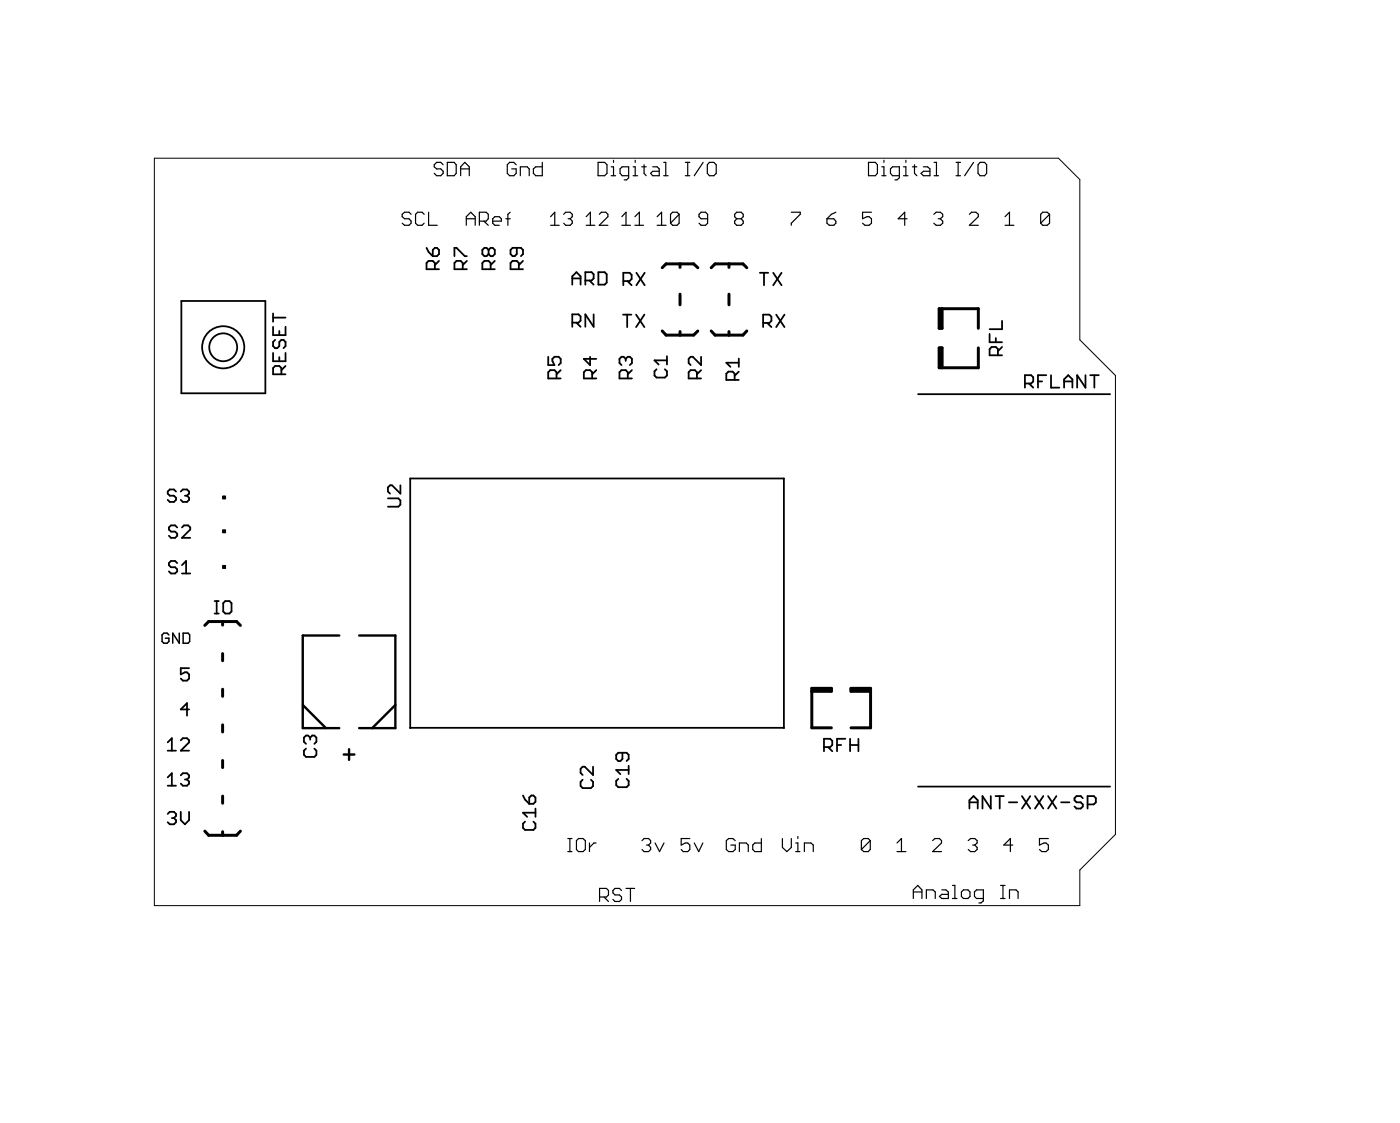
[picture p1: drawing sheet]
<svg xmlns="http://www.w3.org/2000/svg" width="100mm" height="80mm" viewBox="0 0 100 80" stroke-linecap="round" stroke-linejoin="round" font-family="sans-serif">
<g fill="none" stroke="#000" stroke-width=".13">
<path d="M30.4 17.7l.5 .6M30.9 17.8l.1-.1h.2l.1 .1v.3l-.1 .2h-.3zM31 19.2v-.4l-.1-.2h-.3l-.2 .2v.4h.9M31.3 18.6l-.3 .3M32.4 18.3v-.6h.2l.5 .6h.2M33 19.2v-.4l-.1-.2h-.3l-.2 .2v.4h.9M33.3 18.6l-.3 .3M34.8 17.8l-.1-.1h-.2l-.1 .1v.3l.1 .2h.2l.1-.2M34.8 17.8l.2-.1h.1l.2 .1v.3l-.2 .2h-.1l-.2-.2M34.8 17.8v.3M35 19.2v-.4l-.2-.2h-.3l-.1 .2v.4h.9M35.3 18.6l-.3 .3"/>
<path d="M36.9 17.7v.4l-.2 .2h-.1l-.2-.2v-.3l.2-.1h.5l.2 .1v.3l-.2 .2M37 19.2v-.4l-.1-.2h-.3l-.2 .2v.4h.9M37.3 18.6l-.3 .3M40.8 19.9h.6M42.7 19.4h.4l.2 .2v.6l-.2 .1h-.4zM45.4 19.5l.6 .8M46 19.5l-.6 .8M54.2 19.5h.6M54.5 19.5v.8M55.1 19.5l.6 .8M55.7 19.5l-.6 .8M12.6 35.1l-.2-.2h-.3l-.1 .2v.1l.1 .1h.3l.2 .2v.1l-.2 .2h-.3l-.1-.2"/>
<path d="M12.6 37.6l-.1-.1h-.3l-.2 .1v.2l.2 .1h.3l.1 .2v.1l-.1 .2h-.3l-.2-.2M12.9 35.1l.1-.2h.3l.2 .2v.1l-.2 .1M12.9 21.5h6v6.5h-6zM13 37.6l.1-.1h.3l.2 .1v.2l-.6 .6h.6M13.2 35.3h.1M13.3 35.3l.2 .2v.1l-.2 .2h-.3l-.1-.2M19.5 22.4v.5M19.5 23.3v.6h.9v-.6M19.5 25.2v.6h.9v-.6M19.5 22.6h.9M19.6 24.2l-.1 .2v.3l.1 .1h.2l.1-.1v-.3l.2-.2h.1l.2 .2v.3l-.2 .1M19.9 23.6v.3"/>
<path d="M19.9 25.5v.3M20.1 26.7v-.5l-.2-.1h-.3l-.1 .1v.5h.9M20.4 26.1l-.3 .3M27.7 35.5h.7l.2 .2v.3l-.2 .1h-.7M28.6 34.6v.6l-.6-.6h-.2l-.1 .2v.3l.1 .1M39.1 25.4v.6h.4l-.1-.3v-.1l.1-.2h.3l.2 .2v.3l-.2 .1M39.7 27v-.5l-.2-.1h-.3l-.1 .1v.5h.9M40 26.4l-.3 .3M40.8 20.3v-.6l.3-.3 .3 .3v.6M40.8 23h.5l.1-.1v-.3l-.1-.2h-.5v.9M41.1 23l.3 .3M41.7 20h.5l.1-.1v-.3l-.1-.2h-.5v.9"/>
<path d="M42 20l.3 .3M42.1 25.4v.6l-.5-.4h.9M42.2 27v-.5l-.1-.1h-.3l-.2 .1v.5h.9M42.3 22.4v.9l-.6-.9v.9M42.5 26.4l-.3 .3M44.4 22.4h.6M44.4 20h.5l.1-.1v-.3l-.1-.1h-.5v.8M44.6 25.6l-.1-.2h-.2l-.1 .2v.3l.1 .1M44.6 25.6l.2-.2h.1l.2 .2v.3l-.2 .1M44.6 25.6v.1M44.7 22.4v.9M44.7 20l.3 .3"/>
<path d="M44.8 27v-.5l-.2-.1h-.3l-.1 .1v.5h.9M45.1 26.4l-.3 .3M45.4 22.4l.6 .9M46 22.4l-.6 .9M46.8 26.3l-.1 .2v.3l.1 .1h.6l.2-.1v-.3l-.2-.2M47.6 25.4v.6M47.6 25.7h-.9l.3 .3M49.7 27v-.5l-.1-.1h-.3l-.2 .1v.5h.9M50 25.4v.6l-.6-.6h-.1l-.2 .2v.3l.2 .1M50 26.4l-.3 .3M52.4 27.1v-.5l-.2-.1h-.3l-.1 .1v.5h.9M52.7 26.5l-.3 .3"/>
<path d="M52.7 25.9h-.9l.3 .3M52.7 25.6v.6M54.4 23h.5l.1-.1v-.3l-.1-.2h-.5v.9M54.7 23l.3 .3M55.4 22.4l.5 .9M55.9 22.4l-.5 .9M65.5 28.1h13.7M70.6 23.8v.6h.9M71 24.1v.3M71.2 25.3v-.4l-.2-.2h-.3l-.1 .2v.4h.9M71.5 24.7l-.3 .3M71.5 22.9v.6h-.9"/>
<path d="M73.1 27.3h.4l.2-.1v-.3l-.2-.1h-.4v.8M73.4 27.3l.3 .3M74 27.2h.3M74.6 26.8h-.6v.8M75 26.8v.8h.5M75.9 27.2h.6M75.9 27.6v-.5l.3-.3 .3 .3v.5M77.4 26.8v.8l-.6-.8v.8M77.7 26.8h.7M78 26.8v.8M12 58l.1-.1h.3l.2 .1v.2l-.2 .1M12 52.9l.3-.3v.9"/>
<path d="M12 55.4l.3-.3v.9M12 53.5h.6M12 56h.6M12.3 58.3h.1M12.4 58.3l.2 .2v.1l-.2 .2h-.3l-.1-.2M12.6 40.2l-.1-.2h-.3l-.2 .2v.1l.2 .1h.3l.1 .2v.1l-.1 .2h-.3l-.2-.2M12.9 57.9v.6l.3 .3 .3-.3v-.6M12.9 52.8l.1-.2h.3l.2 .2v.1l-.6 .6h.6M12.9 55.3l.1-.2h.3l.2 .2v.1l-.2 .2M13 40.9h.6M13 40.3l.3-.3v.9M13.2 55.6h.1"/>
<path d="M13.3 55.6l.2 .1v.2l-.2 .1h-.3l-.1-.1M13.5 47.6h-.6v.5l.4-.2 .2 .2v.3l-.2 .1h-.3l-.1-.1M13.5 50.6h-.6l.4-.5v.9M15.3 43.8h.3M15.3 42.9h.3M15.5 42.9v.9M15.9 43l.2-.1h.3l.1 .1v.6l-.1 .2h-.3l-.2-.2zM21.8 53.4l-.1 .1v.3l.1 .2h.6l.2-.2v-.3l-.2-.1M22.1 52.6l.2-.1h.1l.2 .1v.3l-.2 .1M22.1 52.6l-.1-.1h-.2l-.1 .1v.3l.1 .1M22.1 52.6v.1M29.3 51.9v-17.8h26.6v17.8"/>
<path d="M29.3 51.9h26.6M37.3 56.7l.4 .6M37.4 58.6l-.1 .1v.3l.1 .2h.6l.2-.2v-.3l-.2-.1M37.7 56.9l.2-.2h.1l.2 .2v.3l-.2 .1h-.3zM38.2 57.7v.6M38.2 58h-.9l.3 .3M41.6 55.6l-.2 .2v.2l.2 .2h.5l.2-.2v-.2l-.2-.2M42.3 54.7v.6l-.6-.6h-.1l-.2 .1v.3l.2 .2M44.1 55.5l-.2 .2v.3l.2 .1h.6l.1-.1v-.3l-.1-.2M44.4 53.7v.4l-.2 .2h-.1l-.2-.2v-.3l.2-.1h.6l.1 .1v.3l-.1 .2M44.8 54.6v.6M44.8 54.9h-.9l.3 .3"/>
<path d="M58.8 53.3h.4l.2-.2v-.3l-.2-.1h-.4v.9M59.1 53.3l.3 .3M59.7 53.1h.3M60.3 52.7h-.6v.9M60.6 53.1h.6M60.6 52.7v.9M61.2 52.7v.9M65.5 56.1h13.7M69.1 57.7v-.6l.3-.3 .3 .3v.6M69.1 57.2h.6M70.7 56.8v.9l-.6-.9v.9M71 56.8h.6"/>
<path d="M71.3 56.8v.9M71.9 57.2h.6M72.9 56.8l.6 .9M73.5 56.8l-.6 .9M73.8 56.8l.6 .9M74.4 56.8l-.6 .9M74.7 56.8l.6 .9M75.3 56.8l-.6 .9M75.7 57.2h.6M77.2 56.9l-.1-.1h-.3l-.2 .1v.2l.2 .1h.3l.1 .2v.1l-.1 .2h-.3l-.2-.2M77.6 57.4h.4l.1-.2v-.3l-.1-.1h-.4v.9"/>
<circle cx="15.9" cy="24.8" r="1.5"/>
<circle cx="15.9" cy="24.8" r=".99"/>
</g>
<path d="M12 45.3l-.1-.2h-.2l-.1 .2v.4l.1 .2h.2l.1-.2v-.2h-.2M12.8 45.1v.8l-.5-.8v.8M13.1 45.1h.3l.1 .2v.4l-.1 .2h-.3z" fill="none" stroke="#000" stroke-width=".11"/>
<g fill="none" stroke="#000" stroke-width=".08">
<path d="M29.3 15.3l-.1-.2h-.3l-.2 .2v.2l.2 .1h.3l.1 .2v.1l-.1 .2h-.3l-.2-.2M30.2 15.3l-.1-.2h-.3l-.2 .2v.6l.2 .2h.3l.1-.2M30.6 15.1v1h.6M31.6 11.7l-.2-.1h-.3l-.1 .1v.2l.1 .1h.3l.2 .2v.2l-.2 .1h-.3l-.1-.1M31.9 11.6h.5l.1 .1v.7l-.1 .1h-.5zM32.9 12h.6M32.9 12.5v-.6l.2-.3 .4 .3v.6M33.3 16.1v-.6l.3-.4 .3 .4v.6M33.3 15.6h.6M34.2 15.8h.5l.1-.2v-.3l-.1-.2h-.5v1M34.5 15.8l.3 .3M35.1 15.8h.7v-.2l-.2-.1h-.3l-.2 .1v.3l.2 .2h.3"/>
<path d="M36.1 15.6h.3M36.4 15.1l-.2 .2v.8M36.8 11.7l-.2-.1h-.3l-.1 .1v.7l.1 .1h.3l.2-.1v-.4h-.3M37.1 12.5v-.6h.5l.1 .1v.5M38.7 11.6v.9h-.5l-.2-.1v-.4l.2-.1h.5M39.3 16.1h.6M39.3 15.5l.3-.4v1M40.2 15.3l.1-.2h.4l.1 .2v.2l-.1 .1M40.5 15.6h.2M40.7 15.6l.1 .2v.1l-.1 .2h-.4l-.1-.2M41.8 16.1h.6M41.8 15.5l.3-.4v1"/>
<path d="M42.7 11.6h.4l.2 .1v.7l-.2 .1h-.4zM42.7 15.3l.2-.2h.3l.1 .2v.2l-.6 .6h.6M43.6 12.5h.3M43.6 11.9h.2v.6M43.8 11.4v.2M44.3 16.1h.7M44.3 15.5l.3-.4v1M44.8 12.5h-.4l-.2-.1v-.4l.2-.1h.4v.8l-.1 .1h-.2M45.1 12.5h.4M45.1 11.9h.2v.6M45.3 16.1h.6M45.3 15.5l.3-.4v1"/>
<path d="M45.3 11.4v.2M45.8 11.9h.3M45.9 11.7v.7l.2 .1M46.5 11.9h.4l.1 .1v.5h-.5l-.1-.1 .1-.2h.5M46.9 16.1h.6M46.9 15.5l.3-.4v1M47.3 11.6h.2v.9M47.3 12.5h.3M48.4 15.3l-.1-.2h-.3l-.2 .2v.6M48.4 15.3v.6l-.1 .2h-.3l-.2-.2M48.4 15.3l-.6 .6M48.9 11.6h.3"/>
<path d="M48.9 12.5h.3M49 11.6v.9M50.1 11.6l-.6 .9M50.5 15.6h-.5l-.2-.1v-.2l.2-.2h.3l.2 .2v.6l-.2 .2h-.3l-.2-.2M50.6 11.6h.3l.2 .1v.7l-.2 .1h-.3l-.2-.1v-.7zM52.5 15.6h.4M52.5 15.6l-.1-.1v-.2l.1-.2h.4l.1 .2v.2l-.1 .1M52.5 15.6l-.1 .2v.1l.1 .2h.4l.1-.2v-.1l-.1-.2M56.4 15.1h.7v.2l-.7 .6v.2M59 15.6h.5l.1 .2v.1l-.1 .2h-.4l-.1-.2zM59.6 15.1l-.3 .2-.3 .3M61.9 11.6h.5l.2 .1v.7l-.2 .1h-.5z"/>
<path d="M62.1 15.1h-.6v.5l.3-.1h.2l.1 .1v.3l-.1 .2h-.3l-.2-.2M62.9 12.5h.3M62.9 11.9h.1v.6M63 11.4v.2M64.1 12.5h-.5l-.1-.1v-.4l.1-.1h.5v.8l-.1 .1h-.2M64.4 12.5h.3M64.4 11.9h.2v.6M64.6 11.4v.2M64.7 15.6h-.6l.4-.5v1M65.1 11.9h.3M65.2 11.7v.7l.2 .1M65.8 11.9h.3l.2 .1v.5h-.5l-.1-.1 .1-.2h.5"/>
<path d="M66.6 15.3l.2-.2h.3l.1 .2v.2l-.1 .1M66.6 11.6h.2v.9M66.6 12.5h.3M66.9 15.6h.2M67.1 15.6l.1 .2v.1l-.1 .2h-.3l-.2-.2M68.2 11.6h.3M68.2 12.5h.3M68.3 11.6v.9M69.1 15.3l.2-.2h.3l.2 .2v.2l-.7 .6h.7M69.4 11.6l-.6 .9M69.9 11.6h.3l.2 .1v.7l-.2 .1h-.3l-.2-.1v-.7zM71.7 15.5l.3-.4v1"/>
<path d="M71.7 16.1h.6M74.8 15.3l-.1-.2h-.3l-.2 .2v.6M74.8 15.3v.6l-.1 .2h-.3l-.2-.2M74.8 15.3l-.6 .6M40.5 59.8h.3M40.6 59.8v.9M41.3 59.8h.3l.1 .1v.7l-.1 .1h-.3l-.2-.1v-.7zM45.8 59.9l.1-.1h.3l.2 .1v.2l-.2 .2M49.2 59.8h-.6v.5l.3-.2h.1l.2 .2v.3l-.2 .1h-.3l-.1-.1M52.4 59.9l-.1-.1h-.3l-.2 .1v.7l.2 .1h.3l.1-.1v-.3h-.3M54.3 59.8v.9h-.5l-.1-.1v-.3l.1-.2h.5M55.8 59.8v.6l.3 .3 .3-.3v-.6"/>
<path d="M56.9 59.6v.2M62.1 59.9l-.2-.1h-.3l-.2 .1v.7M62.1 59.9v.7l-.2 .1h-.3l-.2-.1M62.1 59.9l-.7 .7M66.5 59.9l.2-.1h.3l.1 .1v.2l-.6 .6h.6M69 59.9l.2-.1h.3l.2 .1v.2l-.2 .2M74.8 59.8h-.7v.5l.3-.2h.2l.2 .2v.3l-.2 .1h-.3l-.2-.1M40.5 60.7h.3M42 60.1v.6M42.5 60.1h-.1l-.4 .3M42.8 64h.4l.2-.2v-.3l-.2-.1h-.4v.9M43.1 64l.3 .3"/>
<path d="M44.3 63.5l-.1-.1h-.3l-.2 .1v.2l.2 .1h.3l.1 .2v.1l-.1 .2h-.3l-.2-.2M44.6 63.4h.7M45 63.4v.9M46.1 60.3h.1M46.2 60.3l.2 .1v.2l-.2 .1h-.3l-.1-.1M46.7 60.1l.3 .6 .3-.6M49.5 60.1l.3 .6 .3-.6M52.7 60.7v-.6h.5l.2 .2v.4M56.7 60.7h.3M56.7 60.1h.2v.6M57.4 60.7v-.6h.4l.2 .2v.4M64 60.7h.6"/>
<path d="M64 60.1l.3-.3v.9M65.1 64.1v-.6l.3-.4 .3 .4v.6M65.1 63.6h.6M66.1 64.1v-.6h.4l.2 .1v.5M67.2 63.5h.3l.1 .1v.5h-.4l-.2-.2 .2-.1h.4M67.9 64.1h.3M67.9 63.1h.2v1M68.7 63.5h.3l.2 .1v.3l-.2 .2h-.3l-.1-.2v-.3zM69.4 60.3h.1M69.5 60.3l.2 .1v.2l-.2 .1h-.3l-.2-.1M70.1 64.1h-.5l-.1-.2v-.3l.1-.1h.5v.7l-.1 .2h-.2M71.4 64.1h.3"/>
<path d="M71.4 63.1h.3M71.5 63.1v1M72 64.1v-.6h.5l.1 .1v.5M72.2 60.3h-.6l.5-.5v.9"/>
</g>
<path d="M15.9 37.8h.2v.2h-.2zM15.9 35.4h.2v.2h-.2zM15.9 40.3h.2v.2h-.2z" fill="#000" stroke="#000" stroke-width=".07"/>
<path d="M21.6 50.3l1.6 1.6M24.2 45.3h-2.6v6.6h2.6M24.5 53.8h.8M24.9 53.4v.8M25.6 45.3h2.6v6.6h-2.6M28.2 50.3l-1.7 1.6" fill="none" stroke="#000" stroke-width=".17"/>
<g fill="none" stroke="#000" stroke-width=".21">
<path d="M47.2 19.1l.3-.3h2l.3 .3M48.5 18.8v.3M50.7 19.1l.3-.3h2l.3 .3M52 18.8v.3M47.2 23.6l.3 .3h2l.3-.3M48.5 21v.7M48.5 23.6v.3M50.7 23.6l.3 .3h2l.3-.3M52 21v.7M52 23.6v.3M67.1 22.1v1.3M67.1 24.8v1.3"/>
<path d="M67.2 22v1.4h-.2v-1.4h2.8v1.4M69.8 24.8v1.4h-2.8v-1.4h.2v1.4M14.6 44.6l.3-.3h2l.2 .3M14.6 59.3l.3 .3h2l.2-.3M15.9 44.3v.3M15.9 46.6v.5M15.9 49.1v.6M15.9 51.7v.5M15.9 54.2v.5M15.9 56.8v.5M15.9 59.3v.3M57.9 49.3h1.4v-.2h-1.4v2.8h1.4"/>
<path d="M58 49.2h1.3M60.7 49.2h1.3M62.1 49.3h-1.4v-.2h1.4v2.8h-1.4"/>
</g>
<path d="M11 11.3h64.5l1.5 1.5v11.4l2.5 2.6v32.7l-2.5 2.5v2.6h-66z" fill="none" stroke="#000" stroke-width=".07"/>
</svg>
